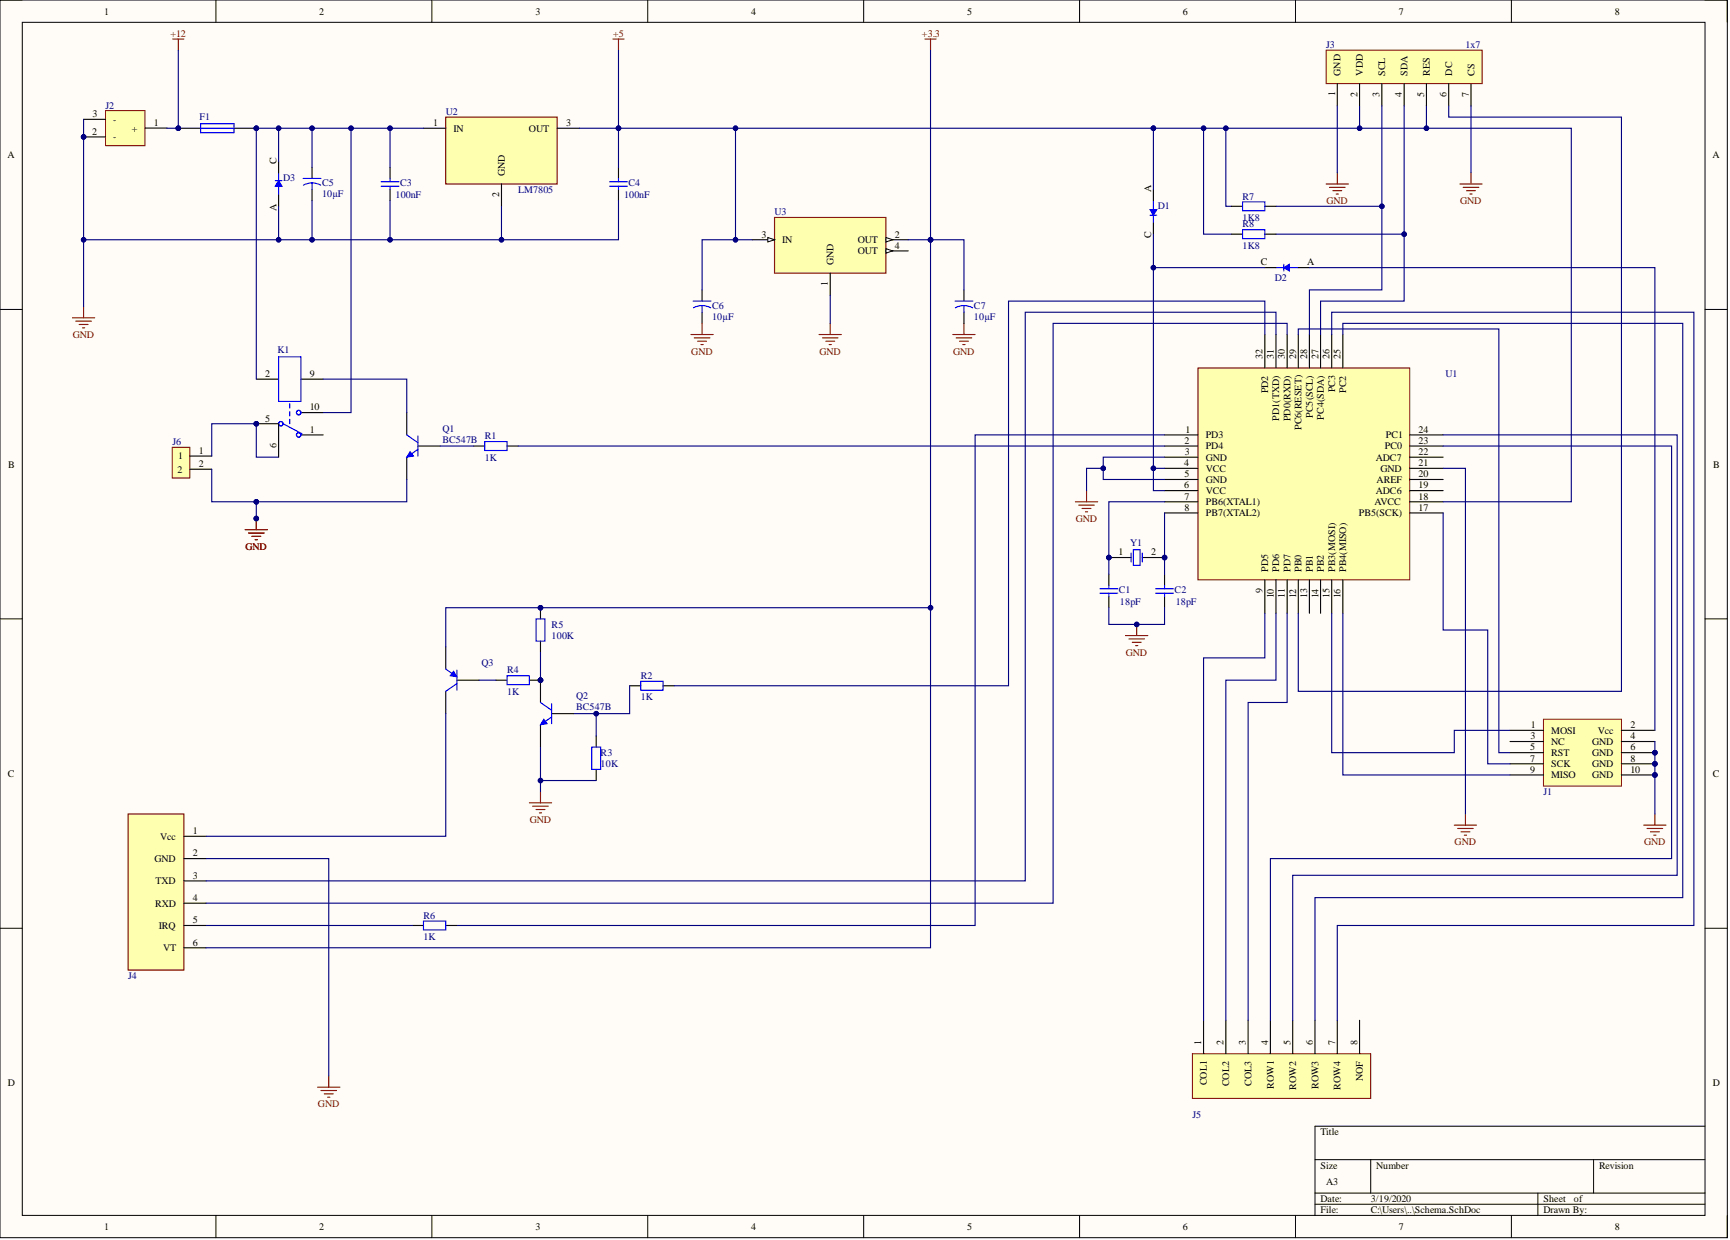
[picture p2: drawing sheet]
<svg xmlns="http://www.w3.org/2000/svg" width="393mm" height="282mm" viewBox="0 0 393 282" stroke-linecap="round" stroke-linejoin="round" font-family="sans-serif">
<defs><g id="words">
<g font-size="2.3">
<text x="23.6" y="3.3">1</text>
<text x="72.6" y="3.3">2</text>
<text x="121.8" y="3.3">3</text>
<text x="170.8" y="3.3">4</text>
<text x="219.9" y="3.3">5</text>
<text x="268.9" y="3.3">6</text>
<text x="318.1" y="3.3">7</text>
<text x="367.1" y="3.3">8</text>
<text x="304.8" y="17.2" transform="rotate(-90 304.8 17.2)">GND</text>
<text x="309.9" y="17.2" transform="rotate(-90 309.9 17.2)">VDD</text>
<text x="315" y="17.2" transform="rotate(-90 315 17.2)">SCL</text>
<text x="320" y="17.2" transform="rotate(-90 320 17.2)">SDA</text>
<text x="325.1" y="17.2" transform="rotate(-90 325.1 17.2)">RES</text>
<text x="330.2" y="17.2" transform="rotate(-90 330.2 17.2)">DC</text>
<text x="335.2" y="17.2" transform="rotate(-90 335.2 17.2)">CS</text>
<text x="303.5" y="21.9" transform="rotate(-90 303.5 21.9)">1</text>
<text x="308.6" y="22.1" transform="rotate(-90 308.6 22.1)">2</text>
<text x="313.7" y="22" transform="rotate(-90 313.7 22)">3</text>
<text x="318.8" y="22.1" transform="rotate(-90 318.8 22.1)">4</text>
<text x="323.8" y="22.1" transform="rotate(-90 323.8 22.1)">5</text>
<text x="328.9" y="22.1" transform="rotate(-90 328.9 22.1)">6</text>
<text x="334" y="22.1" transform="rotate(-90 334 22.1)">7</text>
<text x="21" y="26.6">3</text>
<text x="25.8" y="27.9">-</text>
<text x="30" y="29.9">+</text>
<text x="35" y="28.6">1</text>
<text x="98.5" y="28.6">1</text>
<text x="103.1" y="29.9">IN</text>
<text x="120.3" y="29.9">OUT</text>
<text x="128.7" y="28.6">3</text>
<text x="1.7" y="35.9">A</text>
<text x="20.9" y="30.6">2</text>
<text x="25.8" y="31.9">-</text>
<text x="389.4" y="35.9">A</text>
<text x="62.8" y="37.3" transform="rotate(-90 62.8 37.3)">C</text>
<text x="114.8" y="40.1" transform="rotate(-90 114.8 40.1)">GND</text>
<text x="62.8" y="48" transform="rotate(-90 62.8 48)">A</text>
<text x="113.5" y="44.9" transform="rotate(-90 113.5 44.9)">2</text>
<text x="261.7" y="43.6" transform="rotate(-90 261.7 43.6)">A</text>
<text x="173.1" y="54">3</text>
<text x="203.5" y="54">2</text>
<text x="177.9" y="55.3">IN</text>
<text x="195" y="55.3">OUT</text>
<text x="195" y="57.8">OUT</text>
<text x="203.5" y="56.5">4</text>
<text x="261.7" y="54.2" transform="rotate(-90 261.7 54.2)">C</text>
<text x="188.3" y="65" transform="rotate(-90 188.3 65)">1</text>
<text x="189.5" y="60.3" transform="rotate(-90 189.5 60.3)">GND</text>
<text x="286.7" y="60.3">C</text>
<text x="297.2" y="60.3">A</text>
<text x="287.1" y="81.6" transform="rotate(-90 287.1 81.6)">32</text>
<text x="289.6" y="81.6" transform="rotate(-90 289.6 81.6)">31</text>
<text x="292.1" y="81.6" transform="rotate(-90 292.1 81.6)">30</text>
<text x="294.7" y="81.6" transform="rotate(-90 294.7 81.6)">29</text>
<text x="297.2" y="81.6" transform="rotate(-90 297.2 81.6)">28</text>
<text x="299.7" y="81.6" transform="rotate(-90 299.7 81.6)">27</text>
<text x="302.3" y="81.6" transform="rotate(-90 302.3 81.6)">26</text>
<text x="304.8" y="81.6" transform="rotate(-90 304.8 81.6)">25</text>
<text x="60.3" y="85.7">2</text>
<text x="70.4" y="85.7">9</text>
<text x="288.3" y="89.4" transform="rotate(-90 288.3 89.4)">PD2</text>
<text x="303.5" y="89.1" transform="rotate(-90 303.5 89.1)">PC3</text>
<text x="306.1" y="89.3" transform="rotate(-90 306.1 89.3)">PC2</text>
<text x="60.3" y="95.8">5</text>
<text x="70.4" y="93.3">10</text>
<text x="290.9" y="95.6" transform="rotate(-90 290.9 95.6)">PD1(TXD)</text>
<text x="293.4" y="95.7" transform="rotate(-90 293.4 95.7)">PD0(RXD)</text>
<text x="298.5" y="95" transform="rotate(-90 298.5 95)">PC5(SCL)</text>
<text x="301" y="95.4" transform="rotate(-90 301 95.4)">PC4(SDA)</text>
<text x="62.8" y="101.9" transform="rotate(-90 62.8 101.9)">6</text>
<text x="70.4" y="98.3">1</text>
<text x="269.3" y="100.9">2</text>
<text x="269.5" y="98.3">1</text>
<text x="274.2" y="99.6">PD3</text>
<text x="295.9" y="97.8" transform="rotate(-90 295.9 97.8)">PC6(RESET)</text>
<text x="315.1" y="99.6">PC1</text>
<text x="322.6" y="100.9">23</text>
<text x="322.6" y="98.3">24</text>
<text x="1.9" y="106.3">B</text>
<text x="40.4" y="107.5">2</text>
<text x="40.5" y="104.4">1</text>
<text x="45.2" y="103.2">1</text>
<text x="45.2" y="106.2">2</text>
<text x="269.3" y="106">4</text>
<text x="269.4" y="103.4">3</text>
<text x="274.2" y="102.1">PD4</text>
<text x="274.2" y="104.7">GND</text>
<text x="274.2" y="107.2">VCC</text>
<text x="312.8" y="104.7">ADC7</text>
<text x="313.9" y="107.2">GND</text>
<text x="314.9" y="102.1">PC0</text>
<text x="322.6" y="106">21</text>
<text x="322.6" y="103.4">22</text>
<text x="389.5" y="106.3">B</text>
<text x="269.3" y="111">6</text>
<text x="269.3" y="108.5">5</text>
<text x="269.3" y="113.6">7</text>
<text x="274.2" y="109.8">GND</text>
<text x="274.2" y="112.3">VCC</text>
<text x="312.8" y="112.3">ADC6</text>
<text x="313" y="109.8">AREF</text>
<text x="322.6" y="113.6">18</text>
<text x="322.6" y="111">19</text>
<text x="322.6" y="108.5">20</text>
<text x="269.3" y="116.1">8</text>
<text x="274.2" y="114.8">PB6(XTAL1)</text>
<text x="274.2" y="117.4">PB7(XTAL2)</text>
<text x="309" y="117.4">PB5(SCK)</text>
<text x="312.5" y="114.8">AVCC</text>
<text x="322.6" y="116.1">17</text>
<text x="254.3" y="126.2">1</text>
<text x="261.7" y="126.2">2</text>
<text x="288.3" y="130" transform="rotate(-90 288.3 130)">PD5</text>
<text x="290.9" y="130" transform="rotate(-90 290.9 130)">PD6</text>
<text x="293.4" y="130" transform="rotate(-90 293.4 130)">PD7</text>
<text x="295.9" y="130" transform="rotate(-90 295.9 130)">PB0</text>
<text x="298.5" y="130" transform="rotate(-90 298.5 130)">PB1</text>
<text x="301" y="130" transform="rotate(-90 301 130)">PB2</text>
<text x="303.5" y="130" transform="rotate(-90 303.5 130)">PB3(MOSI)</text>
<text x="306.1" y="130" transform="rotate(-90 306.1 130)">PB4(MISO)</text>
<text x="287.1" y="134.8" transform="rotate(-90 287.1 134.8)">9</text>
<text x="289.6" y="136" transform="rotate(-90 289.6 136)">10</text>
<text x="292.1" y="135.9" transform="rotate(-90 292.1 135.9)">11</text>
<text x="294.7" y="136" transform="rotate(-90 294.7 136)">12</text>
<text x="297.2" y="135.9" transform="rotate(-90 297.2 135.9)">13</text>
<text x="299.7" y="136" transform="rotate(-90 299.7 136)">14</text>
<text x="302.3" y="135.9" transform="rotate(-90 302.3 135.9)">15</text>
<text x="304.8" y="136" transform="rotate(-90 304.8 136)">16</text>
<text x="348.1" y="165.5">1</text>
<text x="352.7" y="166.8">MOSI</text>
<text x="363.3" y="166.8">Vcc</text>
<text x="370.7" y="165.5">2</text>
<text x="347.9" y="170.6">5</text>
<text x="347.9" y="173.1">7</text>
<text x="348" y="168">3</text>
<text x="352.7" y="169.3">NC</text>
<text x="352.7" y="171.9">RST</text>
<text x="362" y="171.9">GND</text>
<text x="362" y="169.3">GND</text>
<text x="370.7" y="173.1">8</text>
<text x="370.7" y="170.6">6</text>
<text x="370.7" y="168">4</text>
<text x="1.8" y="176.6">C</text>
<text x="347.9" y="175.7">9</text>
<text x="352.7" y="174.4">SCK</text>
<text x="352.7" y="176.9">MISO</text>
<text x="362" y="176.9">GND</text>
<text x="362" y="174.4">GND</text>
<text x="370.7" y="175.7">10</text>
<text x="389.4" y="176.6">C</text>
<text x="36.4" y="190.9">Vcc</text>
<text x="43.8" y="189.6">1</text>
<text x="35.1" y="195.9">GND</text>
<text x="43.8" y="194.7">2</text>
<text x="35.4" y="201">TXD</text>
<text x="43.8" y="199.7">3</text>
<text x="35.3" y="206.1">RXD</text>
<text x="43.8" y="204.8">4</text>
<text x="43.8" y="209.9">5</text>
<text x="36.1" y="211.1">IRQ</text>
<text x="43.8" y="214.9">6</text>
<text x="37.1" y="216.2">VT</text>
<text x="273.1" y="237.5" transform="rotate(-90 273.1 237.5)">1</text>
<text x="278.2" y="237.5" transform="rotate(-90 278.2 237.5)">2</text>
<text x="283.3" y="237.5" transform="rotate(-90 283.3 237.5)">3</text>
<text x="288.3" y="237.5" transform="rotate(-90 288.3 237.5)">4</text>
<text x="293.4" y="237.5" transform="rotate(-90 293.4 237.5)">5</text>
<text x="298.5" y="237.5" transform="rotate(-90 298.5 237.5)">6</text>
<text x="303.5" y="237.5" transform="rotate(-90 303.5 237.5)">7</text>
<text x="308.6" y="237.5" transform="rotate(-90 308.6 237.5)">8</text>
<text x="309.9" y="245.8" transform="rotate(-90 309.9 245.8)">NOF</text>
<text x="1.8" y="247">D</text>
<text x="274.4" y="246.7" transform="rotate(-90 274.4 246.7)">COL1</text>
<text x="279.5" y="247" transform="rotate(-90 279.5 247)">COL2</text>
<text x="284.5" y="246.8" transform="rotate(-90 284.5 246.8)">COL3</text>
<text x="289.6" y="247.5" transform="rotate(-90 289.6 247.5)">ROW1</text>
<text x="294.7" y="247.7" transform="rotate(-90 294.7 247.7)">ROW2</text>
<text x="299.7" y="247.6" transform="rotate(-90 299.7 247.6)">ROW3</text>
<text x="304.8" y="247.7" transform="rotate(-90 304.8 247.7)">ROW4</text>
<text x="389.4" y="247">D</text>
<text x="300.3" y="258">Title</text>
<text x="300.3" y="265.6">Size</text>
<text x="301.5" y="269.4">A3</text>
<text x="312.9" y="265.6">Number</text>
<text x="363.6" y="265.6">Revision</text>
<text x="300.3" y="273.2">Date:</text>
<text x="300.3" y="275.8">File:</text>
<text x="311.7" y="273.2">3/19/2020</text>
<text x="311.7" y="275.8">C:\Users\..\Schema.SchDoc</text>
<text x="350.9" y="273.2">Sheet</text>
<text x="350.9" y="275.8">Drawn By:</text>
<text x="357.9" y="273.2">of</text>
<text x="23.6" y="279.6">1</text>
<text x="72.6" y="279.6">2</text>
<text x="121.8" y="279.6">3</text>
<text x="170.8" y="279.6">4</text>
<text x="219.9" y="279.6">5</text>
<text x="268.9" y="279.6">6</text>
<text x="318.1" y="279.6">7</text>
<text x="367.1" y="279.6">8</text>
</g>
<g font-size="2.3" fill="#800000">
<text x="38.8" y="8.4">+12</text>
<text x="139.4" y="8.4">+5</text>
<text x="209.6" y="8.4">+3.3</text>
<text x="301.6" y="46.4">GND</text>
<text x="332" y="46.4">GND</text>
<text x="16.6" y="76.8">GND</text>
<text x="157.2" y="80.6">GND</text>
<text x="186.3" y="80.6">GND</text>
<text x="216.7" y="80.6">GND</text>
<text x="244.6" y="118.6">GND</text>
<text x="55.8" y="125">GND</text>
<text x="256" y="149">GND</text>
<text x="120.4" y="187.1">GND</text>
<text x="330.7" y="192.1">GND</text>
<text x="373.8" y="192.1">GND</text>
<text x="72.3" y="251.7">GND</text>
</g>
<g font-size="2.3" fill="#000080">
<text x="301.5" y="10.9">J3</text>
<text x="333.2" y="10.9">1x7</text>
<text x="24" y="24.7">J2</text>
<text x="45.4" y="27.4">F1</text>
<text x="101.4" y="26.1">U2</text>
<text x="64.4" y="41.1">D3</text>
<text x="73.2" y="44.9">10µF</text>
<text x="73.2" y="42.3">C5</text>
<text x="89.9" y="45.1">100nF</text>
<text x="91" y="42.3">C3</text>
<text x="117.8" y="43.9">LM7805</text>
<text x="141.9" y="45.1">100nF</text>
<text x="142.9" y="42.3">C4</text>
<text x="263.3" y="47.4">D1</text>
<text x="282.5" y="45.4">R7</text>
<text x="176.1" y="48.9">U3</text>
<text x="282.5" y="50.2">1K8</text>
<text x="282.5" y="51.7">R8</text>
<text x="282.5" y="56.5">1K8</text>
<text x="289.9" y="63.9">D2</text>
<text x="161.9" y="70.2">C6</text>
<text x="221.5" y="70.2">C7</text>
<text x="161.9" y="72.7">10µF</text>
<text x="221.5" y="72.7">10µF</text>
<text x="63.1" y="80.4">K1</text>
<text x="328.6" y="85.7">U1</text>
<text x="39.2" y="101.2">J6</text>
<text x="100.6" y="98.1">Q1</text>
<text x="100.6" y="100.6">BC547B</text>
<text x="110.2" y="99.9">R1</text>
<text x="110.2" y="104.7">1K</text>
<text x="256.9" y="124.2">Y1</text>
<text x="254.4" y="134.8">C1</text>
<text x="254.6" y="137.6">18pF</text>
<text x="267.1" y="134.8">C2</text>
<text x="267.3" y="137.6">18pF</text>
<text x="125.4" y="142.7">R5</text>
<text x="125.4" y="145.2">100K</text>
<text x="109.5" y="151.3">Q3</text>
<text x="115.3" y="153.1">R4</text>
<text x="145.7" y="154.4">R2</text>
<text x="115.3" y="157.9">1K</text>
<text x="131" y="158.9">Q2</text>
<text x="131" y="161.5">BC547B</text>
<text x="145.7" y="159.2">1K</text>
<text x="136.6" y="171.9">R3</text>
<text x="136.6" y="174.4">10K</text>
<text x="350.9" y="180.7">J1</text>
<text x="96.3" y="208.9">R6</text>
<text x="96.3" y="213.7">1K</text>
<text x="29.1" y="222.5">J4</text>
<text x="271.1" y="254.2">J5</text>
</g>
</g></defs>
<path d="M0 0h392.7v281.3h-392.7z" fill-rule="evenodd" fill="#fffcf8"/>
<path d="M0 0h392.7v281.3h-392.7z" fill="none" stroke="#000" stroke-width=".23"/>
<path d="M5.1 5.1h382.6v271.2h-382.6z" fill-rule="evenodd" fill="#fffcf8"/>
<g fill="none" stroke="#000" stroke-width=".23">
<path d="M0 0h5.1M5.1 5.1h382.6v271.2h-382.6zM49.1 0v5.1M98.2 0v5.1M147.3 0v5.1M196.4 0v5.1M245.5 0v5.1M294.6 0v5.1M343.6 0v5.1M387.7 0h5v5.1M0 70.3h5.1M387.7 70.3h5"/>
<path d="M0 140.7h5.1M387.7 140.7h5M0 211h5.1M387.7 211h5M387.7 256h-88.7v20.3M49.1 276.3v5M98.2 276.3v5M147.3 276.3v5M196.4 276.3v5M245.5 276.3v5M294.6 276.3v5M299 263.6h88.7"/>
<path d="M299 271.2h88.7M299 273.7h88.7M311.7 263.6v7.6M343.6 276.3v5M349.7 271.2v5.1M362.3 263.6v7.6M392.7 276.3v5"/>
</g>
<path d="M272.4 83.6h48.1v48.2h-48.1z" fill-rule="evenodd" fill="#ffffb0"/>
<path d="M272.4 83.6h48.1v48.2h-48.1z" fill="none" stroke="#800000" stroke-width=".23"/>
<g fill="none" stroke="#000" stroke-width=".25">
<path d="M287.6 76v7.6M290.1 76v7.6M292.7 76v7.6M295.2 76v7.6M297.7 76v7.6M300.3 76v7.6M302.8 76v7.6M305.3 76v7.6M264.8 98.9h7.6M320.5 98.9h7.6M264.8 101.4h7.6M264.8 103.9h7.6"/>
<path d="M264.8 106.5h7.6M264.8 109h7.6M264.8 111.5h7.6M264.8 114.1h7.6M264.8 116.6h7.6M320.5 101.4h7.6M320.5 103.9h7.6M320.5 106.5h7.6M320.5 109h7.6M320.5 111.5h7.6M320.5 114.1h7.6M320.5 116.6h7.6"/>
<path d="M287.6 131.8v7.6M290.1 131.8v7.6M292.7 131.8v7.6M295.2 131.8v7.6M297.7 131.8v7.6M300.3 131.8v7.6M302.8 131.8v7.6M305.3 131.8v7.6"/>
</g>
<circle cx="376.3" cy="176.2" r=".51" fill="#000080"/>
<circle cx="376.3" cy="176.2" r=".51" fill="none" stroke="#000080" stroke-width=".23"/>
<circle cx="376.3" cy="173.6" r=".51" fill="#000080"/>
<circle cx="376.3" cy="173.6" r=".51" fill="none" stroke="#000080" stroke-width=".23"/>
<circle cx="376.3" cy="171.1" r=".51" fill="#000080"/>
<circle cx="376.3" cy="171.1" r=".51" fill="none" stroke="#000080" stroke-width=".23"/>
<path d="M350.9 163.5h17.8v15.2h-17.8z" fill-rule="evenodd" fill="#ffffb0"/>
<path d="M350.9 163.5h17.8v15.2h-17.8z" fill="none" stroke="#800000" stroke-width=".23"/>
<path d="M343.3 166h7.6M343.3 168.6h7.6M343.3 171.1h7.6M343.3 173.6h7.6M343.3 176.2h7.6M368.7 176.2h7.6" fill="none" stroke="#000" stroke-width=".25"/>
<circle cx="376.3" cy="176.2" r=".51" fill="#000080"/>
<circle cx="376.3" cy="176.2" r=".51" fill="none" stroke="#000080" stroke-width=".23"/>
<path d="M368.7 173.6h7.6" fill="none" stroke="#000" stroke-width=".25"/>
<circle cx="376.3" cy="173.6" r=".51" fill="#000080"/>
<circle cx="376.3" cy="173.6" r=".51" fill="none" stroke="#000080" stroke-width=".23"/>
<path d="M368.7 171.1h7.6" fill="none" stroke="#000" stroke-width=".25"/>
<circle cx="376.3" cy="171.1" r=".51" fill="#000080"/>
<circle cx="376.3" cy="171.1" r=".51" fill="none" stroke="#000080" stroke-width=".23"/>
<path d="M368.7 168.6h7.6M368.7 166h7.6" fill="none" stroke="#000" stroke-width=".25"/>
<circle cx="19" cy="31.1" r=".51" fill="#000080"/>
<circle cx="19" cy="31.1" r=".51" fill="none" stroke="#000080" stroke-width=".23"/>
<path d="M24 25.1h9v8h-9z" fill-rule="evenodd" fill="#ffffb0"/>
<path d="M24 25.1h9v8h-9z" fill="none" stroke="#800000" stroke-width=".23"/>
<path d="M19 27.1h5M19 31.1h5" fill="none" stroke="#000" stroke-width=".25"/>
<circle cx="19" cy="31.1" r=".51" fill="#000080"/>
<circle cx="19" cy="31.1" r=".51" fill="none" stroke="#000080" stroke-width=".23"/>
<path d="M33 29.1h5" fill="none" stroke="#000" stroke-width=".25"/>
<path d="M29.1 185h12.7v35.5h-12.7z" fill-rule="evenodd" fill="#ffffb0"/>
<path d="M29.1 185h12.7v35.5h-12.7z" fill="none" stroke="#800000" stroke-width=".25"/>
<path d="M41.8 190.1h5.1M41.8 195.2h5.1M41.8 200.2h5.1M41.8 205.3h5.1M41.8 210.4h5.1M41.8 215.4h5.1" fill="none" stroke="#000" stroke-width=".25"/>
<path d="M301.5 11.4h35.5v7.6h-35.5z" fill-rule="evenodd" fill="#ffffb0"/>
<path d="M301.5 11.4h35.5v7.6h-35.5z" fill="none" stroke="#800000" stroke-width=".23"/>
<path d="M304.1 19v5.1M309.1 19v5.1M314.2 19v5.1M319.3 19v5.1M324.3 19v5.1M329.4 19v5.1M334.5 19v5.1" fill="none" stroke="#000" stroke-width=".25"/>
<path d="M39.2 101.7h4v7h-4z" fill-rule="evenodd" fill="#ffffb0"/>
<path d="M39.2 101.7h4v7h-4z" fill="none" stroke="#800000" stroke-width=".23"/>
<path d="M43.2 103.7h4.9M43.2 106.7h4.9" fill="none" stroke="#000" stroke-width=".25"/>
<path d="M16.5 72.2h5M17.2 73h3.6M18 73.8h2M18.8 74.5h.5M19 69.7v2.5" fill="none" stroke="#800000" stroke-width=".25"/>
<circle cx="252.1" cy="126.7" r=".51" fill="#000080"/>
<circle cx="252.1" cy="126.7" r=".51" fill="none" stroke="#000080" stroke-width=".23"/>
<circle cx="264.8" cy="126.7" r=".51" fill="#000080"/>
<circle cx="264.8" cy="126.7" r=".51" fill="none" stroke="#000080" stroke-width=".23"/>
<path d="M252.1 126.7h5.1" fill="none" stroke="#000" stroke-width=".25"/>
<circle cx="252.1" cy="126.7" r=".51" fill="#000080"/>
<circle cx="252.1" cy="126.7" r=".51" fill="none" stroke="#000080" stroke-width=".23"/>
<path d="M259.7 126.7h5.1" fill="none" stroke="#000" stroke-width=".25"/>
<circle cx="264.8" cy="126.7" r=".51" fill="#000080"/>
<circle cx="264.8" cy="126.7" r=".51" fill="none" stroke="#000080" stroke-width=".23"/>
<path d="M250.1 133.8h4M250.1 134.8h4M252.1 133.1v.7M252.1 134.8v.8M257.2 125.7v2M257.7 125h1.5v3.5h-1.5zM259.7 125.7v2M262.8 133.8h4M262.8 134.8h4M264.8 133.1v.7M264.8 134.8v.8" fill="none" stroke="#00f" stroke-width=".25"/>
<path d="M252.1 130.5v2.6M252.1 135.6v2.5M264.8 130.5v2.6M264.8 135.6v2.5" fill="none" stroke="#000" stroke-width=".25"/>
<path d="M255.9 144.5h5.1M256.7 145.2h3.5M257.4 146h2.1M258.2 146.8h.5M258.4 141.9v2.6" fill="none" stroke="#800000" stroke-width=".25"/>
<circle cx="258.4" cy="141.9" r=".51" fill="#000080"/>
<circle cx="258.4" cy="141.9" r=".51" fill="none" stroke="#000080" stroke-width=".23"/>
<path d="M373.7 187.6h5.1M374.5 188.3h3.5M375.3 189.1h2M376 189.8h.5M376.3 185v2.6" fill="none" stroke="#800000" stroke-width=".25"/>
<path d="M271.1 239.5h40.6v10.2h-40.6z" fill-rule="evenodd" fill="#ffffb0"/>
<path d="M271.1 239.5h40.6v10.2h-40.6z" fill="none" stroke="#800000" stroke-width=".23"/>
<path d="M273.6 231.9v7.6M278.7 231.9v7.6M283.8 231.9v7.6M288.9 231.9v7.6M293.9 231.9v7.6M299 231.9v7.6M304.1 231.9v7.6M309.1 231.9v7.6" fill="none" stroke="#000" stroke-width=".25"/>
<path d="M101.4 26.6h25.3v15.2h-25.3z" fill-rule="evenodd" fill="#ffffb0"/>
<path d="M101.4 26.6h25.3v15.2h-25.3zM58.3 117.9v2.5M55.7 120.4h5.1M56.5 121.2h3.6M57.3 121.9h2M58 122.7h.5M330.7 187.6h5M331.4 188.3h3.6M332.2 189.1h2M332.9 189.8h.5M333.2 185v2.6" fill="none" stroke="#800000" stroke-width=".25"/>
<path d="M70.9 38v2.6M88.7 38v2.6M96.3 29.2h5.1M126.7 29.2h5.1M140.6 38v2.6M70.9 43.1v2.5M88.7 43.1v2.5M114 41.8v5.1M140.6 43.1v2.5" fill="none" stroke="#000" stroke-width=".25"/>
<path d="M68.9 40.6h4.1M70.9 41.6l.9 .1 1.1 .4M70.9 41.6l-.8 .1-1.1 .4M70.9 41.6v1.5M86.7 41.3h4M86.7 42.3h4M88.7 40.6v.7M88.7 42.3v.8M138.6 41.3h4.1M138.6 42.3h4.1M140.6 40.6v.7M140.6 42.3v.8" fill="none" stroke="#00f" stroke-width=".25"/>
<circle cx="58.3" cy="117.9" r=".51" fill="#000080"/>
<circle cx="58.3" cy="117.9" r=".51" fill="none" stroke="#000080" stroke-width=".23"/>
<path d="M92.5 93.8v5.1M92.5 103.9v5.1M95 101.4h5.1" fill="none" stroke="#000" stroke-width=".25"/>
<path d="M92.5 98.9l2.5 1.7M95 99.1v4.6M95 102.1l-2.5 1.8" fill="none" stroke="#00f" stroke-width=".25"/>
<path d="M93.2 102.7l.8 1-1.5 .2z" fill="#00f"/>
<path d="M93.2 102.7l.8 1-1.5 .2z" fill="none" stroke="#00f" stroke-width=".23"/>
<path d="M58.3 117.9v2.5M55.7 120.4h5.1M56.5 121.2h3.6M57.3 121.9h2M58 122.7h.5" fill="none" stroke="#800000" stroke-width=".25"/>
<circle cx="58.3" cy="117.9" r=".51" fill="#000080"/>
<circle cx="58.3" cy="117.9" r=".51" fill="none" stroke="#000080" stroke-width=".23"/>
<g fill="none" stroke="#800000" stroke-width=".25">
<path d="M304.1 39.3v2.5M301.5 41.8h5.1M302.3 42.6h3.5M303 43.3h2.1M303.8 44.1h.5M244.5 114.1h5.1M245.3 114.8h3.5M246 115.6h2.1M246.8 116.3h.5M247 111.5v2.6M72.2 247.1h5.1M73 247.9h3.5"/>
<path d="M73.7 248.6h2.1M74.5 249.4h.5M74.7 244.6v2.5"/>
</g>
<circle cx="40.5" cy="29.2" r=".51" fill="#000080"/>
<circle cx="40.5" cy="29.2" r=".51" fill="none" stroke="#000080" stroke-width=".23"/>
<circle cx="58.3" cy="29.2" r=".51" fill="#000080"/>
<circle cx="58.3" cy="29.2" r=".51" fill="none" stroke="#000080" stroke-width=".23"/>
<path d="M40.5 29.2h5.1" fill="none" stroke="#000" stroke-width=".25"/>
<circle cx="40.5" cy="29.2" r=".51" fill="#000080"/>
<circle cx="40.5" cy="29.2" r=".51" fill="none" stroke="#000080" stroke-width=".23"/>
<path d="M53.2 29.2h5.1" fill="none" stroke="#000" stroke-width=".25"/>
<circle cx="58.3" cy="29.2" r=".51" fill="#000080"/>
<circle cx="58.3" cy="29.2" r=".51" fill="none" stroke="#000080" stroke-width=".23"/>
<path d="M45.6 28.1h7.6v2.1h-7.6zM45.6 29.2h7.6" fill="none" stroke="#00f" stroke-width=".25"/>
<circle cx="58.3" cy="96.3" r=".51" fill="#000080"/>
<circle cx="58.3" cy="96.3" r=".51" fill="none" stroke="#000080" stroke-width=".23"/>
<path d="M58.3 96.3h5" fill="none" stroke="#000" stroke-width=".25"/>
<circle cx="58.3" cy="96.3" r=".51" fill="#000080"/>
<circle cx="58.3" cy="96.3" r=".51" fill="none" stroke="#000080" stroke-width=".23"/>
<path d="M58.3 86.2h5M63.3 96.3v7.6M68.4 98.9h5.1M68.4 93.8h5.1M68.4 86.2h5.1" fill="none" stroke="#000" stroke-width=".25"/>
<g fill="none" stroke="#00f" stroke-width=".25">
<path d="M63.3 81.1h5.1v10.2h-5.1zM64.4 96.3l4.3 2.3M65.9 91.8v1M65.9 93.5v1M65.9 95.3v1"/>
<circle cx="63.9" cy="96.3" r=".51"/>
<circle cx="67.9" cy="98.9" r=".51"/>
<circle cx="67.9" cy="93.8" r=".51"/>
</g>
<path d="M334.5 39.3v2.5M331.9 41.8h5.1M332.7 42.6h3.5M333.4 43.3h2.1M334.2 44.1h.5" fill="none" stroke="#800000" stroke-width=".25"/>
<path d="M176.1 49.4h25.3v12.7h-25.3z" fill-rule="evenodd" fill="#ffffb0"/>
<path d="M176.1 49.4h25.3v12.7h-25.3z" fill="none" stroke="#800000" stroke-width=".25"/>
<path d="M171 54.5h5.1" fill="none" stroke="#000" stroke-width=".25"/>
<path d="M174.6 54l1.5 .5-1.5 .5z" fill="#f8fcff"/>
<path d="M174.6 54l1.5 .5-1.5 .5z" fill="none" stroke="#000" stroke-width=".23"/>
<path d="M201.4 54.5h5.1" fill="none" stroke="#000" stroke-width=".25"/>
<path d="M201.4 54l1.6 .5-1.6 .5z" fill="#f8fcff"/>
<path d="M201.4 54l1.6 .5-1.6 .5z" fill="none" stroke="#000" stroke-width=".23"/>
<path d="M201.4 57h5.1" fill="none" stroke="#000" stroke-width=".25"/>
<path d="M201.4 56.5l1.6 .5-1.6 .5z" fill="#f8fcff"/>
<path d="M201.4 56.5l1.6 .5-1.6 .5z" fill="none" stroke="#000" stroke-width=".23"/>
<path d="M159.6 65.9v2.5M159.6 71v2.5M188.8 62.1v5.1M219.2 65.9v2.5M219.2 71v2.5" fill="none" stroke="#000" stroke-width=".25"/>
<path d="M186.2 76h5.1M187 76.8h3.5M187.8 77.6h2M188.5 78.3h.5M188.8 73.5v2.5M216.6 76h5.1M217.4 76.8h3.5M218.2 77.6h2M218.9 78.3h.5M219.2 73.5v2.5" fill="none" stroke="#800000" stroke-width=".25"/>
<path d="M157.6 68.4h4.1M159.6 69.5h.8l1.2 .5M159.6 69.5h-.8l-1.1 .5M159.6 69.5v1.5M217.1 68.4h4.1M219.2 69.5h.8l1.1 .5M219.2 69.5h-.8l-1.2 .5M219.2 69.5v1.5" fill="none" stroke="#00f" stroke-width=".25"/>
<circle cx="122.9" cy="154.6" r=".51" fill="#000080"/>
<circle cx="122.9" cy="154.6" r=".51" fill="none" stroke="#000080" stroke-width=".23"/>
<path d="M122.9 154.6v5.1" fill="none" stroke="#000" stroke-width=".25"/>
<circle cx="122.9" cy="154.6" r=".51" fill="#000080"/>
<circle cx="122.9" cy="154.6" r=".51" fill="none" stroke="#000080" stroke-width=".23"/>
<path d="M122.9 164.8v5M125.4 162.2h5.1" fill="none" stroke="#000" stroke-width=".25"/>
<path d="M122.9 159.7l2.5 1.8M125.4 159.9v4.6M125.4 163l-2.5 1.8" fill="none" stroke="#00f" stroke-width=".25"/>
<path d="M123.6 163.5l.8 1-1.5 .3z" fill="#00f"/>
<path d="M123.6 163.5l.8 1-1.5 .3z" fill="none" stroke="#00f" stroke-width=".23"/>
<path d="M107.7 101.4h2.5M115.3 101.4h2.5M143.2 155.9h2.5M150.8 155.9h2.5M135.6 167.3v2.5M135.6 174.9v2.5" fill="none" stroke="#000" stroke-width=".25"/>
<path d="M110.2 100.4h5.1v2h-5.1zM145.7 154.9h5.1v2h-5.1zM134.5 169.8h2.1v5.1h-2.1z" fill="none" stroke="#00f" stroke-width=".25"/>
<path d="M122.9 180v2.5M120.4 182.5h5M121.1 183.3h3.6M121.9 184h2M122.6 184.8h.5" fill="none" stroke="#800000" stroke-width=".25"/>
<circle cx="122.9" cy="154.6" r=".51" fill="#000080"/>
<circle cx="122.9" cy="154.6" r=".51" fill="none" stroke="#000080" stroke-width=".23"/>
<path d="M120.4 154.6h2.5" fill="none" stroke="#000" stroke-width=".25"/>
<circle cx="122.9" cy="154.6" r=".51" fill="#000080"/>
<circle cx="122.9" cy="154.6" r=".51" fill="none" stroke="#000080" stroke-width=".23"/>
<path d="M101.4 147v5.1M101.4 157.2v5M103.9 154.6h5.1M112.8 154.6h2.5" fill="none" stroke="#000" stroke-width=".25"/>
<path d="M101.4 152.1l1.7 1.2M103.9 152.3v4.6M103.9 155.4l-2.5 1.8M115.3 153.6h5.1v2h-5.1z" fill="none" stroke="#00f" stroke-width=".25"/>
<path d="M103.1 152.6l.8 1.3-1.5-.3z" fill="#00f"/>
<path d="M103.1 152.6l.8 1.3-1.5-.3z" fill="none" stroke="#00f" stroke-width=".23"/>
<circle cx="122.9" cy="138.1" r=".51" fill="#000080"/>
<circle cx="122.9" cy="138.1" r=".51" fill="none" stroke="#000080" stroke-width=".23"/>
<path d="M122.9 138.1v2.6" fill="none" stroke="#000" stroke-width=".25"/>
<circle cx="122.9" cy="138.1" r=".51" fill="#000080"/>
<circle cx="122.9" cy="138.1" r=".51" fill="none" stroke="#000080" stroke-width=".23"/>
<path d="M122.9 145.7v2.6M93.8 210.4h2.5M101.4 210.4h2.5" fill="none" stroke="#000" stroke-width=".25"/>
<path d="M63.3 39.3v1.8M62.6 41.1h1.5M63.3 42.3v2.1M121.9 140.7h2v5h-2zM96.3 209.4h5.1v2h-5.1z" fill="none" stroke="#00f" stroke-width=".25"/>
<path d="M39.3 8.9h2.5M40.5 8.9v2.5M139.4 8.9h2.5M140.6 8.9v2.5M210.3 8.9h2.5M211.6 8.9v2.5M157.1 76h5.1M157.9 76.8h3.5M158.6 77.6h2M159.4 78.3h.5M159.6 73.5v2.5" fill="none" stroke="#800000" stroke-width=".25"/>
<path d="M63.3 41.1l.8 1.2h-1.5z" fill="#00f"/>
<path d="M63.3 41.1l.8 1.2h-1.5zM261.5 48.9h1.5M262.2 45.6v2.1M262.2 48.9v1.8" fill="none" stroke="#00f" stroke-width=".25"/>
<path d="M63.3 36.8v2.5M63.3 44.4v2.5" fill="none" stroke="#000" stroke-width=".25"/>
<path d="M261.5 47.7h1.5l-.8 1.2z" fill="#00f"/>
<path d="M261.5 47.7h1.5l-.8 1.2zM290.1 60.8h1.8M291.9 60.1v1.5M293.2 60.8h2" fill="none" stroke="#00f" stroke-width=".25"/>
<path d="M262.2 43.1v2.5M262.2 50.7v2.5" fill="none" stroke="#000" stroke-width=".25"/>
<path d="M291.9 60.8l1.3-.7v1.5z" fill="#00f"/>
<path d="M291.9 60.8l1.3-.7v1.5z" fill="none" stroke="#00f" stroke-width=".25"/>
<path d="M287.6 60.8h2.5M295.2 60.8h2.5" fill="none" stroke="#000" stroke-width=".25"/>
<path d="M140.6 45.6v8.9h-121.6" fill="none" stroke="#000080" stroke-width=".25"/>
<circle cx="19" cy="54.5" r=".51" fill="#000080"/>
<circle cx="19" cy="54.5" r=".51" fill="none" stroke="#000080" stroke-width=".23"/>
<circle cx="63.3" cy="54.5" r=".51" fill="#000080"/>
<circle cx="63.3" cy="54.5" r=".51" fill="none" stroke="#000080" stroke-width=".23"/>
<circle cx="70.9" cy="54.5" r=".51" fill="#000080"/>
<circle cx="70.9" cy="54.5" r=".51" fill="none" stroke="#000080" stroke-width=".23"/>
<circle cx="88.7" cy="54.5" r=".51" fill="#000080"/>
<circle cx="88.7" cy="54.5" r=".51" fill="none" stroke="#000080" stroke-width=".23"/>
<circle cx="114" cy="54.5" r=".51" fill="#000080"/>
<circle cx="114" cy="54.5" r=".51" fill="none" stroke="#000080" stroke-width=".23"/>
<path d="M40.5 11.4v17.8l-2.5-.1" fill="none" stroke="#000080" stroke-width=".25"/>
<circle cx="40.5" cy="29.2" r=".51" fill="#000080"/>
<circle cx="40.5" cy="29.2" r=".51" fill="none" stroke="#000080" stroke-width=".23"/>
<path d="M211.6 54.5v160.9h-164.7" fill="none" stroke="#000080" stroke-width=".25"/>
<circle cx="211.6" cy="54.5" r=".51" fill="#000080"/>
<circle cx="211.6" cy="54.5" r=".51" fill="none" stroke="#000080" stroke-width=".23"/>
<circle cx="211.6" cy="138.1" r=".51" fill="#000080"/>
<circle cx="211.6" cy="138.1" r=".51" fill="none" stroke="#000080" stroke-width=".23"/>
<path d="M290.1 76v-5h-57v129.2h-186.2M292.7 76v-2.5h-53.3v131.8h-192.5M48.1 106.7v7.4h10.2M101.4 162.2v27.9h-54.5M46.9 195.2h27.8v49.4M46.9 210.4h46.9" fill="none" stroke="#000080" stroke-width=".25"/>
<circle cx="58.3" cy="114.1" r=".51" fill="#000080"/>
<circle cx="58.3" cy="114.1" r=".51" fill="none" stroke="#000080" stroke-width=".23"/>
<path d="M48.1 103.7v-7.4h10.2v7.6h5" fill="none" stroke="#000080" stroke-width=".25"/>
<circle cx="58.3" cy="96.3" r=".51" fill="#000080"/>
<circle cx="58.3" cy="96.3" r=".51" fill="none" stroke="#000080" stroke-width=".23"/>
<path d="M92.5 109v5.1h-34.2" fill="none" stroke="#000080" stroke-width=".25"/>
<circle cx="58.3" cy="114.1" r=".51" fill="#000080"/>
<circle cx="58.3" cy="114.1" r=".51" fill="none" stroke="#000080" stroke-width=".23"/>
<path d="M96.3 29.2h-38v57" fill="none" stroke="#000080" stroke-width=".25"/>
<circle cx="88.7" cy="29.2" r=".51" fill="#000080"/>
<circle cx="88.7" cy="29.2" r=".51" fill="none" stroke="#000080" stroke-width=".23"/>
<circle cx="79.8" cy="29.2" r=".51" fill="#000080"/>
<circle cx="79.8" cy="29.2" r=".51" fill="none" stroke="#000080" stroke-width=".23"/>
<circle cx="70.9" cy="29.2" r=".51" fill="#000080"/>
<circle cx="70.9" cy="29.2" r=".51" fill="none" stroke="#000080" stroke-width=".23"/>
<circle cx="63.3" cy="29.2" r=".51" fill="#000080"/>
<circle cx="63.3" cy="29.2" r=".51" fill="none" stroke="#000080" stroke-width=".23"/>
<circle cx="58.3" cy="29.2" r=".51" fill="#000080"/>
<circle cx="58.3" cy="29.2" r=".51" fill="none" stroke="#000080" stroke-width=".23"/>
<path d="M79.8 29.2v64.6h-6.3" fill="none" stroke="#000080" stroke-width=".25"/>
<circle cx="79.8" cy="29.2" r=".51" fill="#000080"/>
<circle cx="79.8" cy="29.2" r=".51" fill="none" stroke="#000080" stroke-width=".23"/>
<path d="M73.5 86.2h19v7.6M100.1 101.4h7.6M211.6 138.1h-110.2v8.9" fill="none" stroke="#000080" stroke-width=".25"/>
<circle cx="122.9" cy="138.1" r=".51" fill="#000080"/>
<circle cx="122.9" cy="138.1" r=".51" fill="none" stroke="#000080" stroke-width=".23"/>
<circle cx="211.6" cy="138.1" r=".51" fill="#000080"/>
<circle cx="211.6" cy="138.1" r=".51" fill="none" stroke="#000080" stroke-width=".23"/>
<path d="M264.8 98.9h-43.1v111.5h-117.8M117.8 101.4h147M109 154.6h3.8M122.9 177.4h12.7" fill="none" stroke="#000080" stroke-width=".25"/>
<circle cx="122.9" cy="177.4" r=".51" fill="#000080"/>
<circle cx="122.9" cy="177.4" r=".51" fill="none" stroke="#000080" stroke-width=".23"/>
<path d="M143.2 155.9v6.3h-12.7" fill="none" stroke="#000080" stroke-width=".25"/>
<circle cx="135.6" cy="162.2" r=".51" fill="#000080"/>
<circle cx="135.6" cy="162.2" r=".51" fill="none" stroke="#000080" stroke-width=".23"/>
<path d="M131.8 29.2h130.4" fill="none" stroke="#000080" stroke-width=".25"/>
<circle cx="140.6" cy="29.2" r=".51" fill="#000080"/>
<circle cx="140.6" cy="29.2" r=".51" fill="none" stroke="#000080" stroke-width=".23"/>
<circle cx="167.2" cy="29.2" r=".51" fill="#000080"/>
<circle cx="167.2" cy="29.2" r=".51" fill="none" stroke="#000080" stroke-width=".23"/>
<circle cx="262.2" cy="29.2" r=".51" fill="#000080"/>
<circle cx="262.2" cy="29.2" r=".51" fill="none" stroke="#000080" stroke-width=".23"/>
<path d="M167.2 54.5h-7.6v11.4M287.6 76v-7.6h-58.3v87.5h-76" fill="none" stroke="#000080" stroke-width=".25"/>
<circle cx="167.2" cy="54.5" r=".51" fill="#000080"/>
<circle cx="167.2" cy="54.5" r=".51" fill="none" stroke="#000080" stroke-width=".23"/>
<path d="M167.2 29.2v25.3h3.8" fill="none" stroke="#000080" stroke-width=".25"/>
<circle cx="167.2" cy="29.2" r=".51" fill="#000080"/>
<circle cx="167.2" cy="29.2" r=".51" fill="none" stroke="#000080" stroke-width=".23"/>
<circle cx="167.2" cy="54.5" r=".51" fill="#000080"/>
<circle cx="167.2" cy="54.5" r=".51" fill="none" stroke="#000080" stroke-width=".23"/>
<path d="M206.5 54.5h5.1" fill="none" stroke="#000080" stroke-width=".25"/>
<circle cx="211.6" cy="54.5" r=".51" fill="#000080"/>
<circle cx="211.6" cy="54.5" r=".51" fill="none" stroke="#000080" stroke-width=".23"/>
<path d="M211.6 54.5h7.6v11.4" fill="none" stroke="#000080" stroke-width=".25"/>
<circle cx="211.6" cy="54.5" r=".51" fill="#000080"/>
<circle cx="211.6" cy="54.5" r=".51" fill="none" stroke="#000080" stroke-width=".23"/>
<path d="M250.8 106.5h-3.8v5" fill="none" stroke="#000080" stroke-width=".25"/>
<circle cx="250.8" cy="106.5" r=".51" fill="#000080"/>
<circle cx="250.8" cy="106.5" r=".51" fill="none" stroke="#000080" stroke-width=".23"/>
<path d="M264.8 103.9h-14v5.1h14" fill="none" stroke="#000080" stroke-width=".25"/>
<circle cx="250.8" cy="106.5" r=".51" fill="#000080"/>
<circle cx="250.8" cy="106.5" r=".51" fill="none" stroke="#000080" stroke-width=".23"/>
<path d="M252.1 138.1v3.8h12.7v-3.8" fill="none" stroke="#000080" stroke-width=".25"/>
<circle cx="258.4" cy="141.9" r=".51" fill="#000080"/>
<circle cx="258.4" cy="141.9" r=".51" fill="none" stroke="#000080" stroke-width=".23"/>
<path d="M264.8 114.1h-12.7v16.4" fill="none" stroke="#000080" stroke-width=".25"/>
<circle cx="252.1" cy="126.7" r=".51" fill="#000080"/>
<circle cx="252.1" cy="126.7" r=".51" fill="none" stroke="#000080" stroke-width=".23"/>
<path d="M262.2 106.5v5h2.6" fill="none" stroke="#000080" stroke-width=".25"/>
<circle cx="262.2" cy="106.5" r=".51" fill="#000080"/>
<circle cx="262.2" cy="106.5" r=".51" fill="none" stroke="#000080" stroke-width=".23"/>
<path d="M262.2 53.2v53.3h2.6" fill="none" stroke="#000080" stroke-width=".25"/>
<circle cx="262.2" cy="106.5" r=".51" fill="#000080"/>
<circle cx="262.2" cy="106.5" r=".51" fill="none" stroke="#000080" stroke-width=".23"/>
<circle cx="262.2" cy="60.8" r=".51" fill="#000080"/>
<circle cx="262.2" cy="60.8" r=".51" fill="none" stroke="#000080" stroke-width=".23"/>
<path d="M262.2 60.8h25.4" fill="none" stroke="#000080" stroke-width=".25"/>
<circle cx="262.2" cy="60.8" r=".51" fill="#000080"/>
<circle cx="262.2" cy="60.8" r=".51" fill="none" stroke="#000080" stroke-width=".23"/>
<path d="M309.1 24.1v5.1h-46.9" fill="none" stroke="#000080" stroke-width=".25"/>
<circle cx="309.1" cy="29.2" r=".51" fill="#000080"/>
<circle cx="309.1" cy="29.2" r=".51" fill="none" stroke="#000080" stroke-width=".23"/>
<circle cx="278.7" cy="29.2" r=".51" fill="#000080"/>
<circle cx="278.7" cy="29.2" r=".51" fill="none" stroke="#000080" stroke-width=".23"/>
<circle cx="273.7" cy="29.2" r=".51" fill="#000080"/>
<circle cx="273.7" cy="29.2" r=".51" fill="none" stroke="#000080" stroke-width=".23"/>
<circle cx="262.2" cy="29.2" r=".51" fill="#000080"/>
<circle cx="262.2" cy="29.2" r=".51" fill="none" stroke="#000080" stroke-width=".23"/>
<path d="M314.2 24.1v41.8h-16.5v10.1M329.4 24.1v2.5h39.3v130.6h-73.5v-17.8M295.2 76v-1.2h45.6v96.3h2.5M328.1 98.9h53.2v100.1h-87.4v32.9M328.1 101.4h52v93.8h-91.2v36.7M287.6 139.4v10.1h-14v82.4M290.1 139.4v15.2h-11.4v77.3M292.7 139.4v20.3h-8.9v72.2" fill="none" stroke="#000080" stroke-width=".25"/>
<circle cx="314.2" cy="46.9" r=".51" fill="#000080"/>
<circle cx="314.2" cy="46.9" r=".51" fill="none" stroke="#000080" stroke-width=".23"/>
<path d="M319.3 24.1v44.3h-19v7.6M297.7 60.8h78.6v105.2M305.3 76v-2.5h77.3v130.5h-83.6v27.9" fill="none" stroke="#000080" stroke-width=".25"/>
<circle cx="319.3" cy="53.2" r=".51" fill="#000080"/>
<circle cx="319.3" cy="53.2" r=".51" fill="none" stroke="#000080" stroke-width=".23"/>
<path d="M324.3 24.1v5.1h-15.2M302.8 76v-5h82.3v139.4h-81v21.5M302.8 139.4v31.7h27.9v-5.1h12.6M305.3 139.4v36.8h38" fill="none" stroke="#000080" stroke-width=".25"/>
<circle cx="309.1" cy="29.2" r=".51" fill="#000080"/>
<circle cx="309.1" cy="29.2" r=".51" fill="none" stroke="#000080" stroke-width=".23"/>
<circle cx="324.3" cy="29.2" r=".51" fill="#000080"/>
<circle cx="324.3" cy="29.2" r=".51" fill="none" stroke="#000080" stroke-width=".23"/>
<path d="M324.3 29.2h33v84.9h-29.2" fill="none" stroke="#000080" stroke-width=".25"/>
<circle cx="324.3" cy="29.2" r=".51" fill="#000080"/>
<circle cx="324.3" cy="29.2" r=".51" fill="none" stroke="#000080" stroke-width=".23"/>
<path d="M19 27.1v42.6M328.1 116.6v26.6h10.2v30.4h5M328.1 106.5h5.1v78.5" fill="none" stroke="#000080" stroke-width=".25"/>
<circle cx="19" cy="31.1" r=".51" fill="#000080"/>
<circle cx="19" cy="31.1" r=".51" fill="none" stroke="#000080" stroke-width=".23"/>
<circle cx="19" cy="54.5" r=".51" fill="#000080"/>
<circle cx="19" cy="54.5" r=".51" fill="none" stroke="#000080" stroke-width=".23"/>
<path d="M58.3 114.1v3.8" fill="none" stroke="#000080" stroke-width=".25"/>
<circle cx="58.3" cy="117.9" r=".51" fill="#000080"/>
<circle cx="58.3" cy="117.9" r=".51" fill="none" stroke="#000080" stroke-width=".23"/>
<circle cx="58.3" cy="114.1" r=".51" fill="#000080"/>
<circle cx="58.3" cy="114.1" r=".51" fill="none" stroke="#000080" stroke-width=".23"/>
<path d="M63.3 46.9v7.6" fill="none" stroke="#000080" stroke-width=".25"/>
<circle cx="63.3" cy="54.5" r=".51" fill="#000080"/>
<circle cx="63.3" cy="54.5" r=".51" fill="none" stroke="#000080" stroke-width=".23"/>
<path d="M63.3 29.2v7.6" fill="none" stroke="#000080" stroke-width=".25"/>
<circle cx="63.3" cy="29.2" r=".51" fill="#000080"/>
<circle cx="63.3" cy="29.2" r=".51" fill="none" stroke="#000080" stroke-width=".23"/>
<path d="M70.9 45.6v8.9" fill="none" stroke="#000080" stroke-width=".25"/>
<circle cx="70.9" cy="54.5" r=".51" fill="#000080"/>
<circle cx="70.9" cy="54.5" r=".51" fill="none" stroke="#000080" stroke-width=".23"/>
<path d="M70.9 29.2v8.8" fill="none" stroke="#000080" stroke-width=".25"/>
<circle cx="70.9" cy="29.2" r=".51" fill="#000080"/>
<circle cx="70.9" cy="29.2" r=".51" fill="none" stroke="#000080" stroke-width=".23"/>
<path d="M88.7 45.6v8.9" fill="none" stroke="#000080" stroke-width=".25"/>
<circle cx="88.7" cy="54.5" r=".51" fill="#000080"/>
<circle cx="88.7" cy="54.5" r=".51" fill="none" stroke="#000080" stroke-width=".23"/>
<path d="M88.7 29.2v8.8" fill="none" stroke="#000080" stroke-width=".25"/>
<circle cx="88.7" cy="29.2" r=".51" fill="#000080"/>
<circle cx="88.7" cy="29.2" r=".51" fill="none" stroke="#000080" stroke-width=".23"/>
<path d="M114 46.9v7.6" fill="none" stroke="#000080" stroke-width=".25"/>
<circle cx="114" cy="54.5" r=".51" fill="#000080"/>
<circle cx="114" cy="54.5" r=".51" fill="none" stroke="#000080" stroke-width=".23"/>
<path d="M122.9 169.8v10.2" fill="none" stroke="#000080" stroke-width=".25"/>
<circle cx="122.9" cy="177.4" r=".51" fill="#000080"/>
<circle cx="122.9" cy="177.4" r=".51" fill="none" stroke="#000080" stroke-width=".23"/>
<path d="M122.9 148.3v6.3" fill="none" stroke="#000080" stroke-width=".25"/>
<circle cx="122.9" cy="154.6" r=".51" fill="#000080"/>
<circle cx="122.9" cy="154.6" r=".51" fill="none" stroke="#000080" stroke-width=".23"/>
<path d="M135.6 162.2v5.1" fill="none" stroke="#000080" stroke-width=".25"/>
<circle cx="135.6" cy="162.2" r=".51" fill="#000080"/>
<circle cx="135.6" cy="162.2" r=".51" fill="none" stroke="#000080" stroke-width=".23"/>
<path d="M140.6 29.2v8.8" fill="none" stroke="#000080" stroke-width=".25"/>
<circle cx="140.6" cy="29.2" r=".51" fill="#000080"/>
<circle cx="140.6" cy="29.2" r=".51" fill="none" stroke="#000080" stroke-width=".23"/>
<path d="M140.6 11.4v17.8" fill="none" stroke="#000080" stroke-width=".25"/>
<circle cx="140.6" cy="29.2" r=".51" fill="#000080"/>
<circle cx="140.6" cy="29.2" r=".51" fill="none" stroke="#000080" stroke-width=".23"/>
<path d="M211.6 11.4v43.1M188.8 67.2v6.3" fill="none" stroke="#000080" stroke-width=".25"/>
<circle cx="211.6" cy="54.5" r=".51" fill="#000080"/>
<circle cx="211.6" cy="54.5" r=".51" fill="none" stroke="#000080" stroke-width=".23"/>
<path d="M262.2 29.2v13.9" fill="none" stroke="#000080" stroke-width=".25"/>
<circle cx="262.2" cy="29.2" r=".51" fill="#000080"/>
<circle cx="262.2" cy="29.2" r=".51" fill="none" stroke="#000080" stroke-width=".23"/>
<path d="M264.8 116.6v13.9" fill="none" stroke="#000080" stroke-width=".25"/>
<circle cx="264.8" cy="126.7" r=".51" fill="#000080"/>
<circle cx="264.8" cy="126.7" r=".51" fill="none" stroke="#000080" stroke-width=".23"/>
<path d="M304.1 24.1v15.2M334.5 24.1v15.2M376.3 168.6v16.4" fill="none" stroke="#000080" stroke-width=".25"/>
<circle cx="376.3" cy="171.1" r=".51" fill="#000080"/>
<circle cx="376.3" cy="171.1" r=".51" fill="none" stroke="#000080" stroke-width=".23"/>
<circle cx="376.3" cy="173.6" r=".51" fill="#000080"/>
<circle cx="376.3" cy="173.6" r=".51" fill="none" stroke="#000080" stroke-width=".23"/>
<circle cx="376.3" cy="176.2" r=".51" fill="#000080"/>
<circle cx="376.3" cy="176.2" r=".51" fill="none" stroke="#000080" stroke-width=".23"/>
<path d="M290.1 46.9h24.1" fill="none" stroke="#000080" stroke-width=".25"/>
<circle cx="314.2" cy="46.9" r=".51" fill="#000080"/>
<circle cx="314.2" cy="46.9" r=".51" fill="none" stroke="#000080" stroke-width=".23"/>
<path d="M278.7 29.2v17.7h1.3" fill="none" stroke="#000080" stroke-width=".25"/>
<circle cx="278.7" cy="29.2" r=".51" fill="#000080"/>
<circle cx="278.7" cy="29.2" r=".51" fill="none" stroke="#000080" stroke-width=".23"/>
<path d="M290.1 53.2h29.2" fill="none" stroke="#000080" stroke-width=".25"/>
<circle cx="319.3" cy="53.2" r=".51" fill="#000080"/>
<circle cx="319.3" cy="53.2" r=".51" fill="none" stroke="#000080" stroke-width=".23"/>
<path d="M273.6 29.2v24h6.4" fill="none" stroke="#000080" stroke-width=".25"/>
<circle cx="273.7" cy="29.2" r=".51" fill="#000080"/>
<circle cx="273.7" cy="29.2" r=".51" fill="none" stroke="#000080" stroke-width=".23"/>
<path d="M280 46.9h2.5M280 53.2h2.5M287.6 46.9h2.5M287.6 53.2h2.5" fill="none" stroke="#000" stroke-width=".25"/>
<path d="M282.5 45.9h5.1v2h-5.1zM282.5 52.2h5.1v2h-5.1z" fill="none" stroke="#00f" stroke-width=".25"/>
<use href="#words"/>
</svg>
